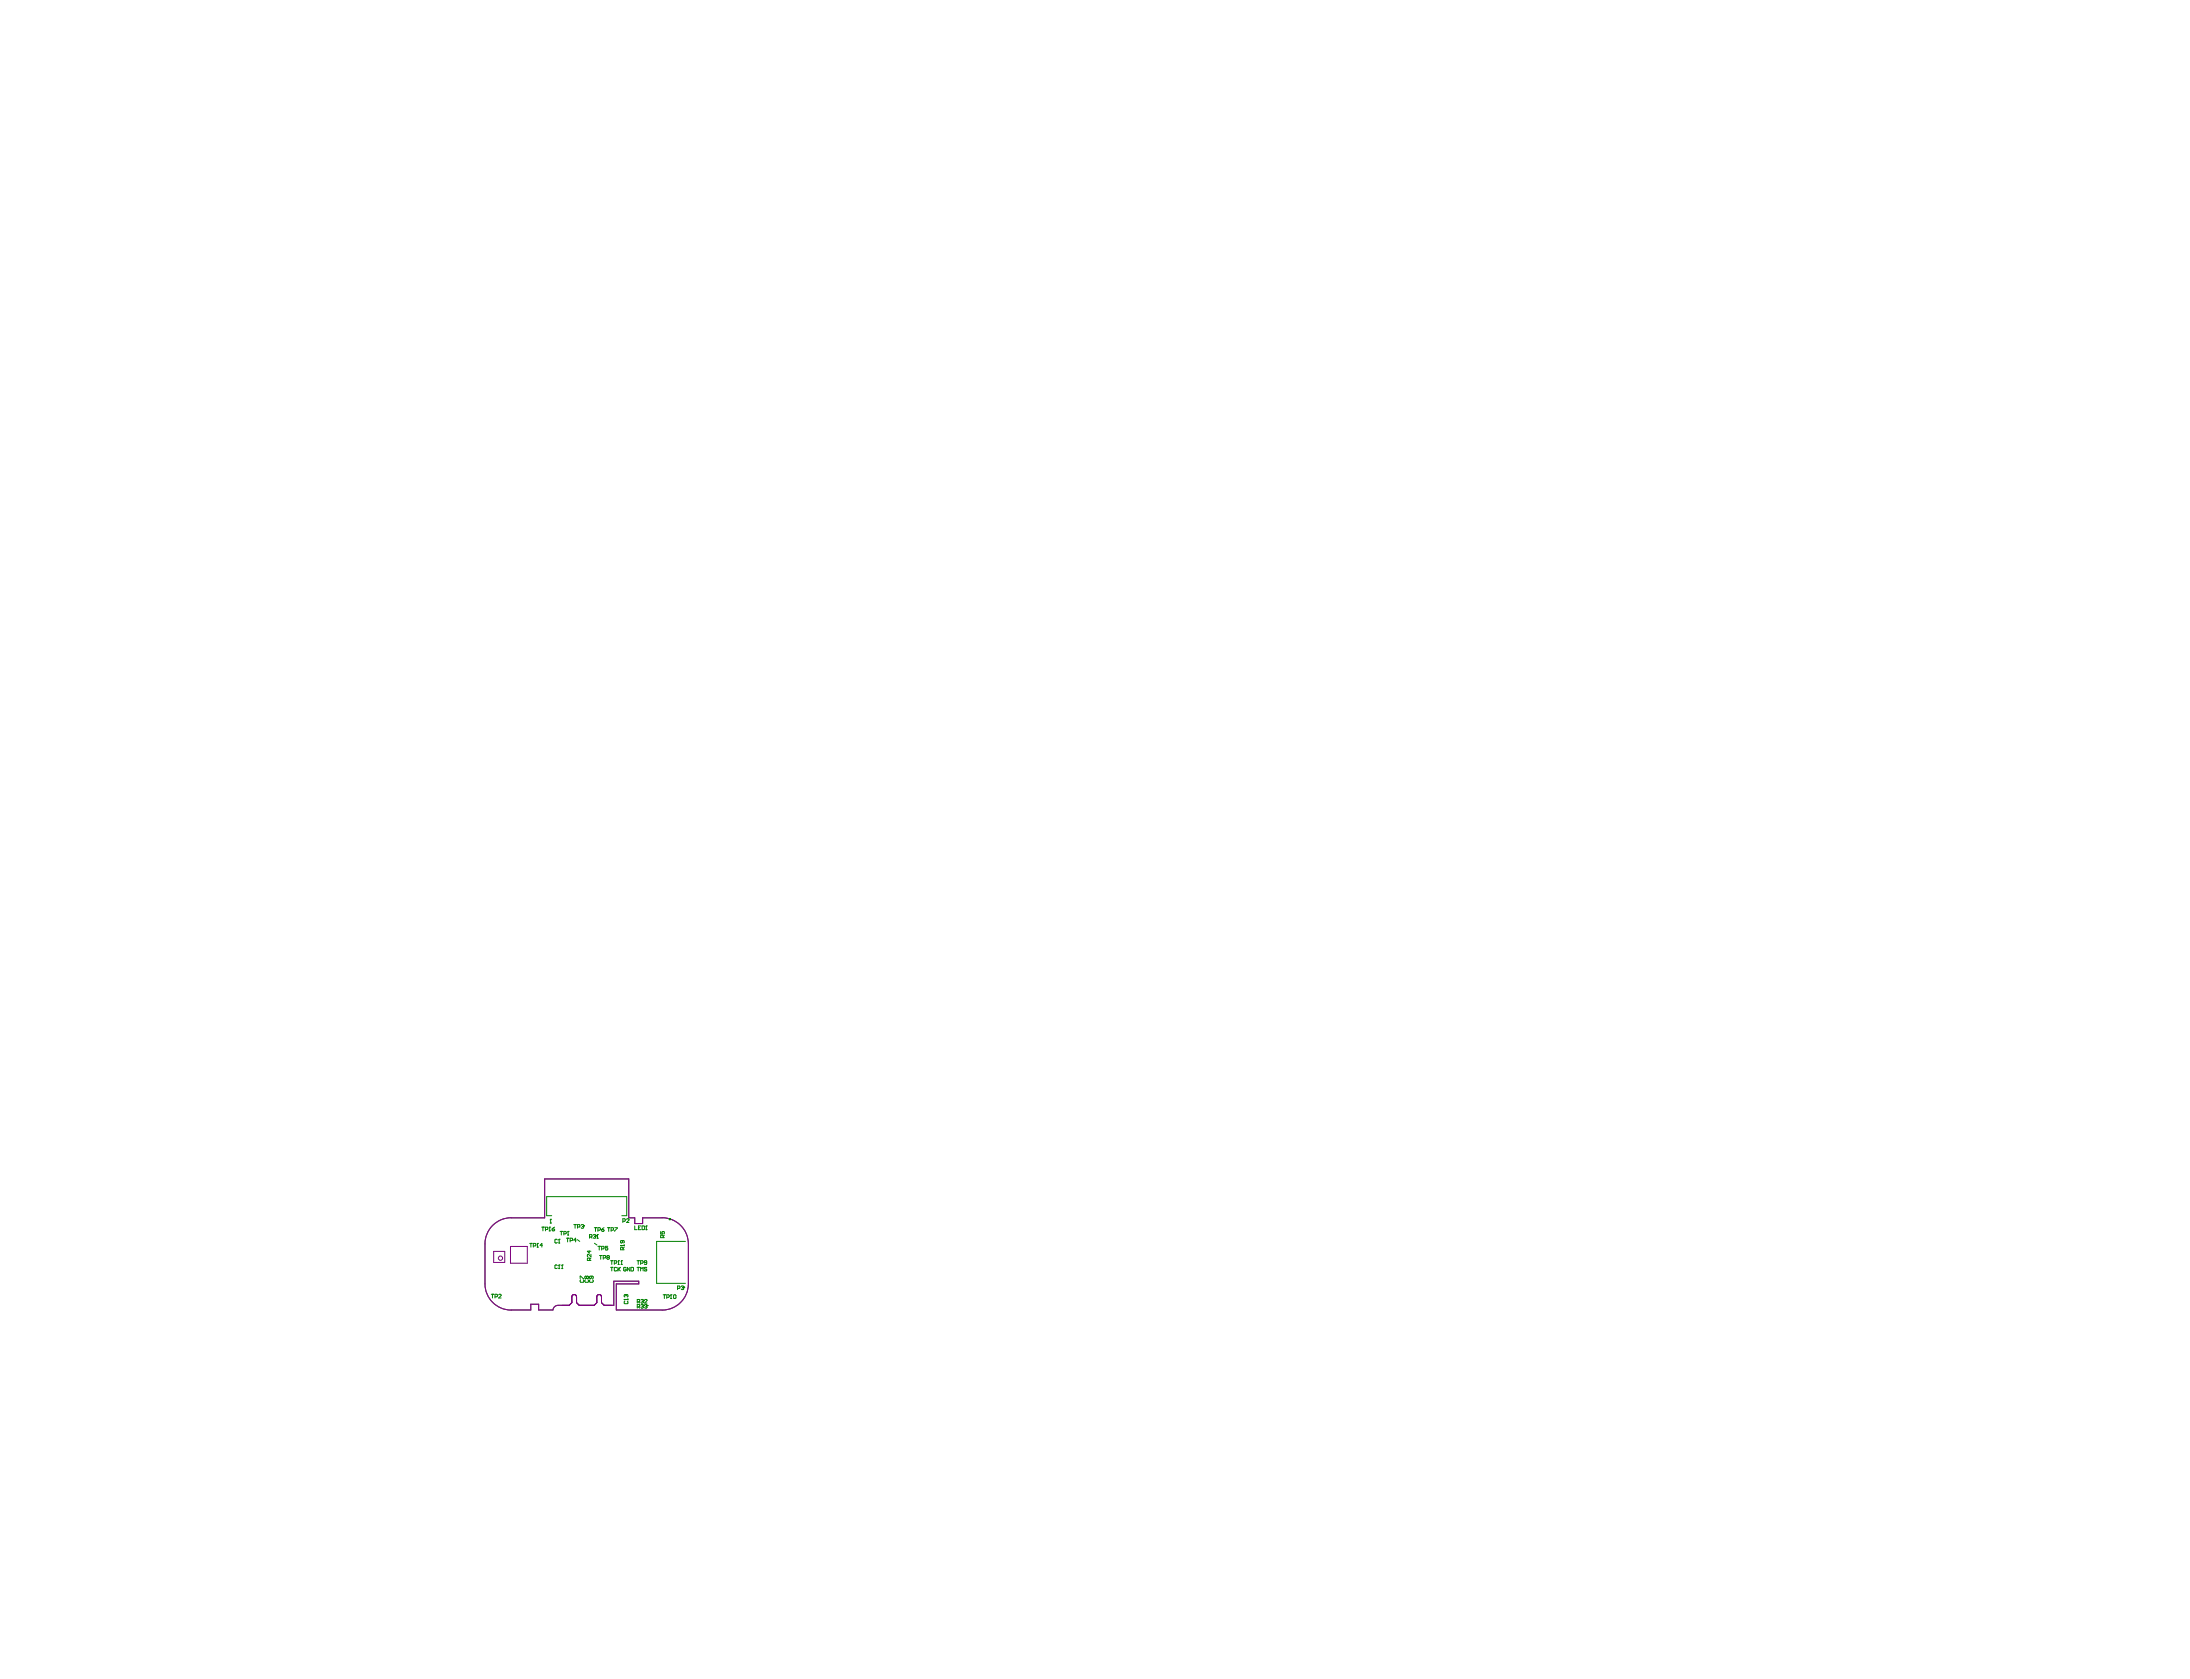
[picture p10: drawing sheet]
<svg xmlns="http://www.w3.org/2000/svg" width="269mm" height="206mm" viewBox="0 0 269 206" stroke-linecap="round" stroke-linejoin="round" font-family="sans-serif">
<path d="M60.5 150.4a3.1 3.1 0 0 1 2.3-1h4.1v-4.7h10.3v4.7h.7v.7h1v-.7h2.4a3.2 3.2 0 0 1 3.2 3.2v4.9a3.2 3.2 0 0 1-3.2 3.3l-5.6-.1v-3.2h2.7v-.3h-3.1v3h-1.1l-.4-.4v-.7a.29 .29 0 0 0-.3-.3 .29 .29 0 0 0-.3 .3l.1 .7-.4 .4h-1.8l-.3-.4v-.7a.29 .29 0 0 0-.3-.3 .29 .29 0 0 0-.3 .3v.7l-.3 .4h-1.4a.62 .62 0 0 0-.6 .5h-1.8v-.7h-.9v.7h-2.4a3.2 3.2 0 0 1-3.3-3.2v-4.9a3.3 3.3 0 0 1 1-2.2z" fill="none" stroke="#808080" stroke-width=".12"/>
<g fill="none" stroke="#800080" stroke-width=".12">
<path d="M60.6 153.6h1.4v1.3h-1.4zM62.7 152.9h2v2.1h-2zM62.8 149.4a3.2 3.2 0 0 0-3.3 3.2v4.9a3.2 3.2 0 0 0 3.3 3.3M62.8 149.4h4.1v-4.7h10.3v4.7h.7v.7h1v-.7h2.4M70.2 159.1v.7l-.3 .4h-1.4a.64 .64 0 0 0-.6 .5h-1.8v-.7h-.9v.7h-2.4M70.5 158.8l-.2 .1-.1 .2M70.5 158.8l.1 .1 .2 .2M70.5 158.8a.28 .28 0 0 1 .3 .3M70.8 159.1v.7l.3 .4h1.8l.4-.4-.1-.7M73.5 158.8l.2 .1 .1 .2M73.5 158.8l-.1 .1-.2 .2M73.5 158.8l-.2 .1-.1 .2"/>
<path d="M73.5 158.8a.28 .28 0 0 1 .3 .3M73.8 159.1v.7l.4 .4h1.1v-3h3.1v.3h-2.7v3.2h5.6M81.3 149.4a3.2 3.2 0 0 1 3.2 3.2v4.9a3.2 3.2 0 0 1-3.2 3.3"/>
<circle cx="61.4" cy="154.4" r=".26"/>
</g>
<g fill="none" stroke="#008000" stroke-width=".12">
<path d="M60.3 158.8h.3M60.4 158.8v.5M60.8 159.1l.3-.1-.1-.2h-.2v.5M61.2 158.9l.1-.1 .2 .1-.3 .4h.3M65 152.6h.3M65.2 152.6v.4M65.5 152.9h.2l.1-.2-.3-.1v.4M65.9 153h.2M66 152.6h.1M66 152.6v.4M66 152.6l-.1 .1M66.5 150.6h.3"/>
<path d="M66.6 152.8h-.3l.2-.2v.4M66.6 150.6v.4M67 150.9l.2-.1v-.2h-.2v.4M67.4 151h.1M67.5 150.6h.1M67.5 150.6l-.1 .1M67.5 150.6v.4M67.5 150.1h.2M67.6 149.6h.1M67.6 149.6v.5M67.6 149.6l-.1 .1M67.7 149.2h-.6v-2.4h9.8v2.4h-.6"/>
<path d="M67.8 150.8h.2l.1 .2h-.2zM68.1 150.6l-.3 .2M68.4 152.1h-.1h-.2l.1 .4 .2-.1M68.4 155.3l-.1-.1-.2 .1 .1 .4 .2-.1M68.6 152.5h.1M68.6 155.7h.1M68.6 152.1h.1M68.6 155.2h.1M68.6 152.1v.4M68.6 155.2v.5M68.6 155.2v.1M68.8 151.1h.2"/>
<path d="M68.9 151.1v.4M68.9 155.7h.2M69 155.2h.1M69 155.2v.5M69 155.2l-.1 .1M69.2 151.4h.2l.1-.2-.3-.1v.4M69.5 151.9h.3M69.7 151.5h.1M69.7 151.9v.5M69.7 151.1h.1M69.7 151.1v.4M69.7 151.1v.1"/>
<path d="M70 152.2h.3l-.1-.3h-.2v.5M70.4 150.3h.3M70.6 150.3v.4M70.7 152.2h-.3l.3-.3v.5M70.9 152.1l.3 .2M70.9 150.6h.2l.1-.3h-.3v.4M71.2 156.9v-.3l.5 .3M71.3 157l-.1 .1 .1 .2h.3h.1l-.1-.3M71.3 150.3h.3v.1M71.5 150.5h.1M71.6 150.5v.1v.1l-.3-.1M71.6 150.4h.1"/>
<path d="M71.6 150.4v.1M71.9 157l-.1 .1 .1 .2h.3v-.3M72 156.7l-.1-.1-.1 .1 .1 .2 .1-.1M72 156.7l.1-.1 .1 .1v.2l-.2-.1M72 156.7v.1M72.3 153.5v.3l-.2-.3h.4M72.4 151.8h.2l.1-.2-.3-.1v.4M72.4 154.7v-.2l-.2-.1-.1 .3h.4M72.4 157v.1v.2h.3h.1l-.1-.3M72.5 151.8l.2 .1M72.5 154.4l-.1 .1M72.5 153.9v.3l-.3-.3-.1 .1 .1 .2"/>
<path d="M72.6 156.6v.2l-.1 .1-.1-.1v-.2h.3l.1 .1-.1 .2M72.8 151.6l.2-.1 .1 .1M72.9 150.6h.3M73 152.6l.3 .2M73 151.7h.1M73 151.7l.1 .1-.1 .1h-.2M73.1 150.6v.5M73.1 151.6h.1M73.1 151.6l-.1 .1M73.3 151.9h.1M73.3 151.5h.1M73.3 151.5v.4"/>
<path d="M73.3 151.5v.1M73.4 152.9h.3M73.4 151h.2l.1-.3-.3-.1v.5M73.6 152.9v.5M73.6 154.1h.3M73.7 154.1v.4M73.8 153.2h.3v-.3h-.3v.5M73.8 150.9h.3v.1l-.2 .1zM74 154.4l.3-.1v-.2h-.3v.4M74.1 150.6l-.3 .3M74.6 150.6h.3M74.6 154.3l-.1-.1 .1-.1h.2l-.1 .2"/>
<path d="M74.6 154.3l-.1 .1 .1 .1 .2-.1-.1-.1M74.6 154.3h.1M74.6 152.9h-.3v.3l.2-.1 .1 .1-.1 .2-.2-.1M74.7 150.6v.5M74.9 155.5h.3M74.9 154.7h.3M75 151l.3-.1-.1-.3h-.2v.5M75.1 154.7v.5M75.1 155.5v.5M75.4 155l.3-.1-.1-.2h-.2v.5M75.5 150.6h.3l-.3 .5M75.7 155.6l-.1-.1-.2 .1v.3l.1 .1 .2-.1"/>
<path d="M75.8 155.5v.5M75.8 155.2h.2M75.9 154.7h.1M75.9 155.7l.2 .3M75.9 154.7l-.1 .1M75.9 154.7v.5M76.1 155.5l-.3 .3M76.2 152.8h.1M76.2 152.8h.4M76.2 152.8v.1M76.2 155.2h.2M76.3 154.7h.1"/>
<path d="M76.3 154.7v.5M76.3 154.7l-.1 .1M76.4 152.2v.3h-.1h-.1v-.3h.4v.1v.2M76.5 149.9l.2-.1v-.3h-.2v.5M76.5 153.4v-.3l-.3-.1v.4h.4M76.6 159.5h.1M76.6 152.8v.1M76.6 159.5h.5M76.6 153l-.1 .2M76.7 159.7h-.1l.1 .3 .4-.1-.1-.2M76.8 158.8h.1M76.8 158.8l-.2 .1 .1 .3"/>
<path d="M76.8 158.8v.1M76.8 158.9l.1-.1 .2 .1-.1 .3M76.8 158.9v.1M76.9 155.6l-.1-.1-.2 .1v.3l.2 .1 .1-.3h-.2M76.9 149.6l.1-.1 .2 .1-.3 .4h.3M77.1 159.4v.1M77.3 155.5v.5l-.3-.5v.5M77.5 155.5l.3 .1v.3l-.1 .1h-.2zM77.9 150.4v.5h.3M78.2 155.5h.3M78.2 154.7h.3M78.2 159.7h.3v-.2h-.3v.4"/>
<path d="M78.3 154.7v.5M78.3 155.5v.5M78.4 159.7l.1 .2M78.4 150.7h.1M78.6 155h.3v-.2l-.3-.1v.5M78.6 156v-.5l.2 .2 .1-.2v.5M78.7 159.5h.2l.1 .1M78.7 150.4h-.3v.5h.3M78.8 159.7h.1M78.8 150.4l.3 .1v.3l-.1 .1h-.2zM78.9 159.7h.1l-.1 .2-.2-.1M79 159.6h.1"/>
<path d="M79 159.6l-.1 .1M79.1 159.5h.1h.2l-.3 .4h.3M79.3 150.9h.1M79.3 150.4h.1M79.3 150.4v.5M79.3 150.4v.1M79.4 155.6l-.1-.1-.2 .1 .1 .1h.1l.1 .2-.1 .1-.2-.1M79.4 154.9h-.3l.1-.2 .2 .1v.3l-.1 .1-.2-.1M81.1 151.1v.3h.2v-.1v-.2l.2 .1v.2M81.4 158.9h.3M81.4 151.9l-.1-.3h-.2v.3h.4M81.5 158.9v.4"/>
<path d="M81.5 151.6l-.1 .1M81.8 159.2h.3l.1-.2-.4-.1v.4M82.3 159.3h.1M82.4 158.9h.1M82.4 158.9v.4M82.4 158.9l-.1 .1M82.7 158.9l.3 .1v.3h-.1h-.2zM83.2 158.1h.2l.1-.2-.3-.1v.4M83.6 157.9l.2-.1 .1 .1M83.8 158h.1M83.8 158l.1 .1-.1 .1h-.2M83.9 157.9h.1"/>
<path d="M83.9 157.9l-.1 .1M84.1 152.3h-3.5v5.2h3.5M78.2 160.4l.3-.1v-.2h-.3v.4M78.4 160.4l.1 .1M78.7 160.1h.2l.1 .1M78.8 160.3h.1M78.9 160.3l.1 .1-.1 .1-.2-.1M79 160.2h.1M79 160.2l-.1 .1M79.1 160.1h.3v.1M79.3 160.3h.1M79.4 160.3v.1v.1l-.3-.1"/>
<path d="M79.4 160.2h.1M79.4 160.2v.1"/>
</g>
<circle cx="82.2" cy="149.6" r=".07" fill="none" stroke="#008000" stroke-width=".16"/>
</svg>
